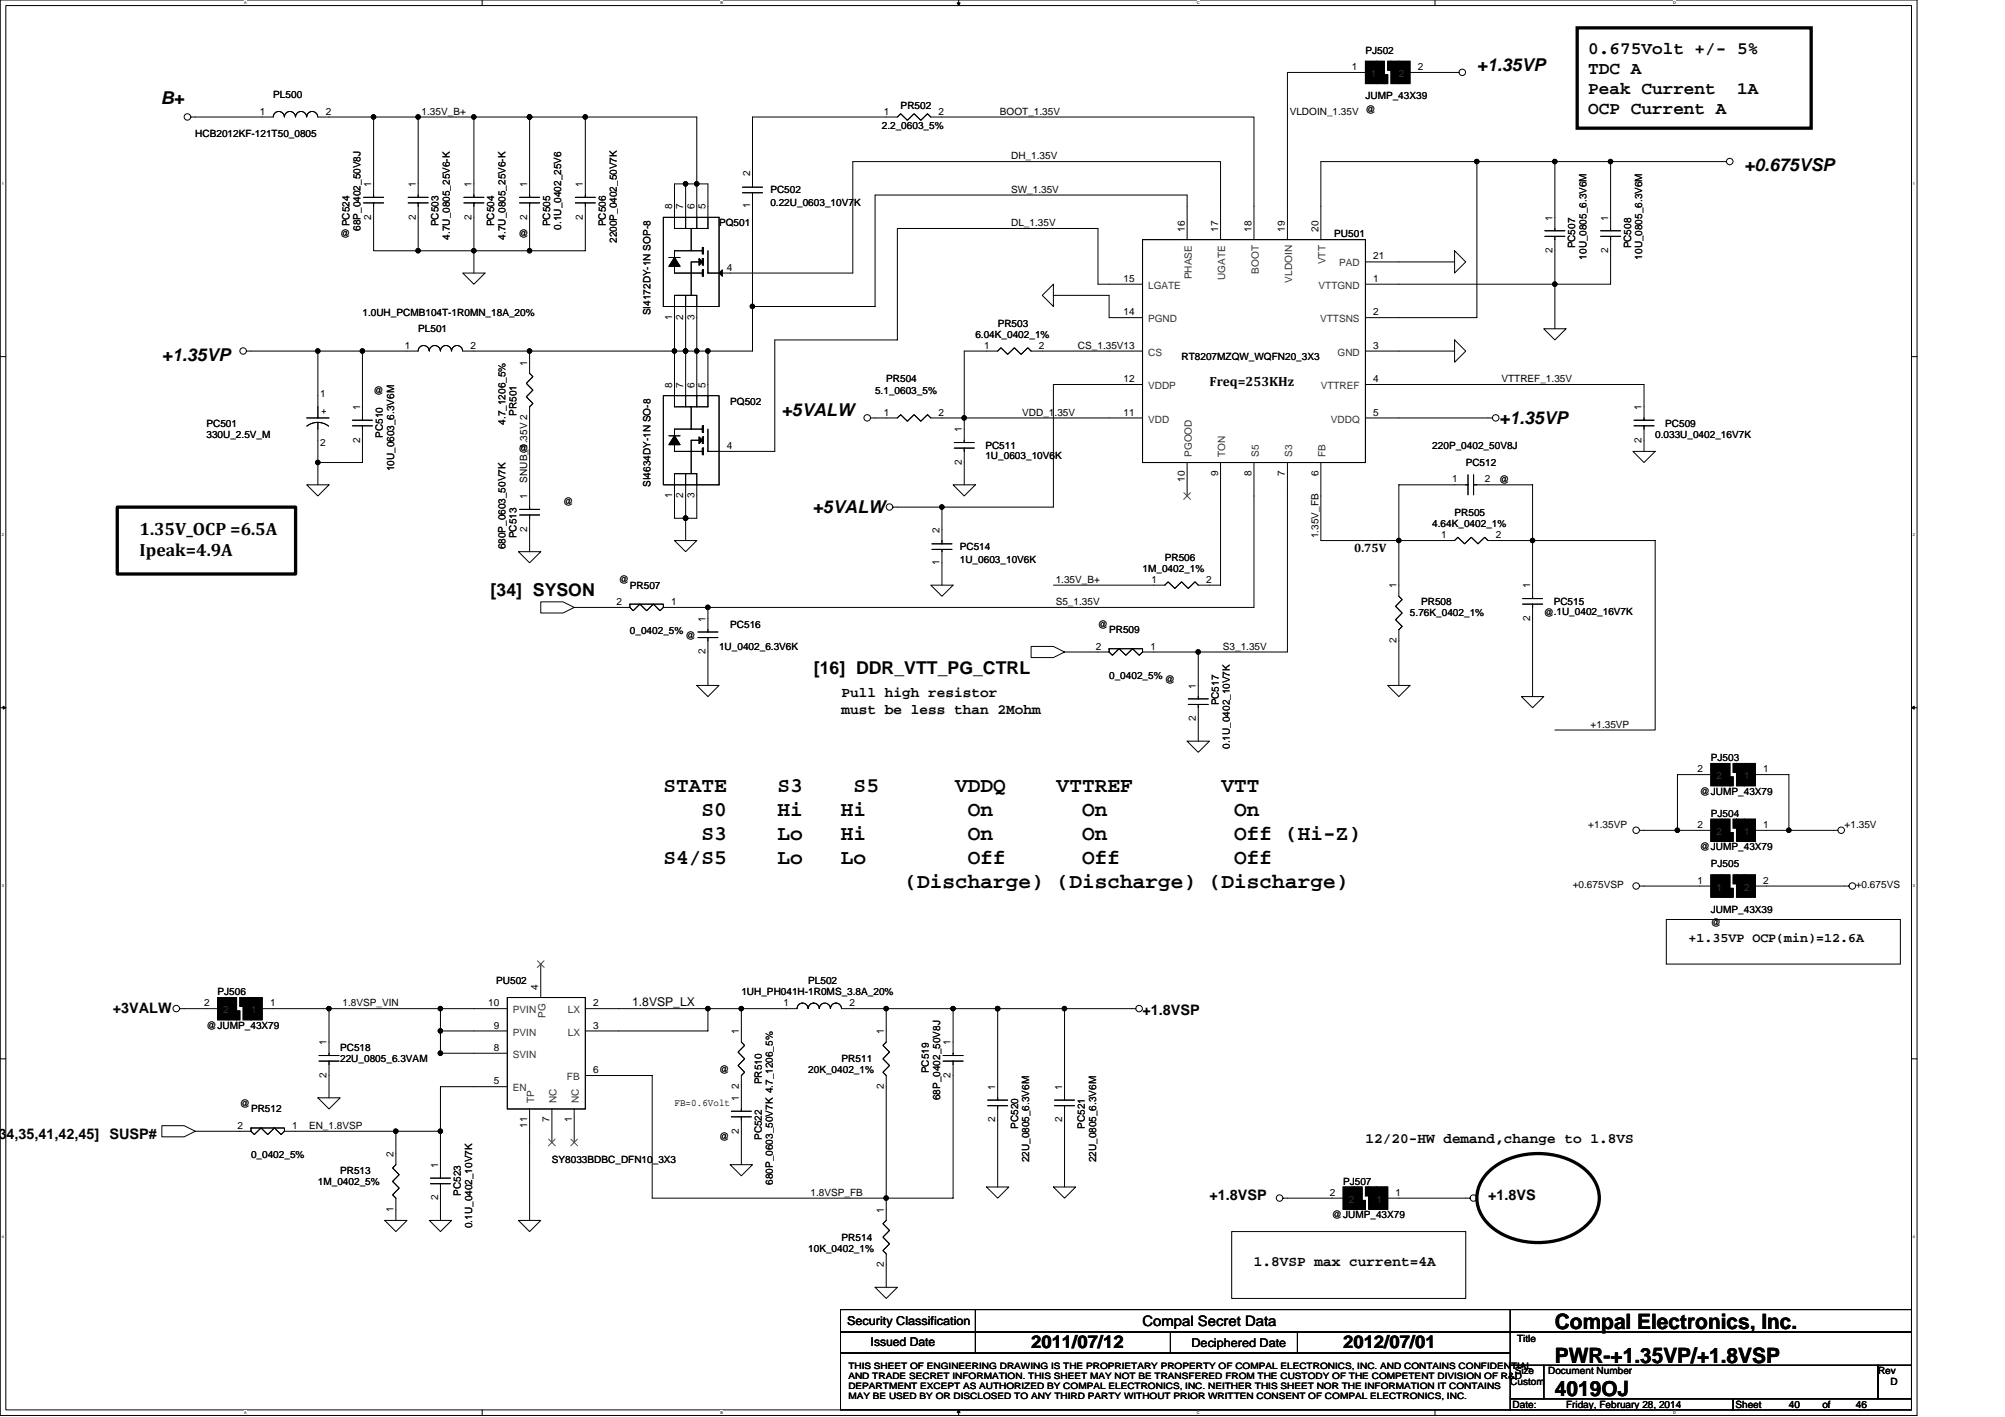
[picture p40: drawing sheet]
<svg xmlns="http://www.w3.org/2000/svg" width="297mm" height="210mm" viewBox="0 0 297 210" stroke-linecap="round" stroke-linejoin="round" font-family="sans-serif">
<defs><g id="words">
<g font-size="3.1">
<text x="98.3" y="117.4">STATE</text>
<text x="115.2" y="117.4">S3</text>
<text x="126.5" y="117.4">S5</text>
<text x="141.5" y="117.4">VDDQ</text>
<text x="156.5" y="117.4">VTTREF</text>
<text x="181" y="117.4">VTT</text>
<text x="103.9" y="120.9">S0</text>
<text x="103.9" y="124.5">S3</text>
<text x="115.2" y="120.9">Hi</text>
<text x="115.2" y="124.5">Lo</text>
<text x="124.6" y="120.9">Hi</text>
<text x="124.6" y="124.5">Hi</text>
<text x="143.4" y="120.9">On</text>
<text x="143.4" y="124.5">On</text>
<text x="160.3" y="120.9">On</text>
<text x="160.3" y="124.5">On</text>
<text x="182.9" y="120.9">On</text>
<text x="182.9" y="124.5">Off (Hi-Z)</text>
<text x="98.3" y="128">S4/S5</text>
<text x="115.2" y="128">Lo</text>
<text x="124.6" y="128">Lo</text>
<text x="134" y="131.6">(Discharge) (Discharge) (Discharge)</text>
<text x="143.4" y="128">Off</text>
<text x="160.3" y="128">Off</text>
<text x="182.9" y="128">Off</text>
<text x="230.4" y="196.9">Compal Electronics, Inc.</text>
<text x="230.4" y="201.9">PWR-+1.35VP/+1.8VSP</text>
<text x="230.4" y="206.8">4019OJ</text>
</g>
<g font-size="2.6">
<text x="218.8" y="10.5">+1.35VP</text>
<text x="235.3" y="8">0.675Volt +/- 5%</text>
<text x="235.3" y="10.9">TDC A</text>
<text x="23.8" y="15.4">B+</text>
<text x="235.3" y="13.9">Peak Current</text>
<text x="235.3" y="16.8">OCP Current A</text>
<text x="257.4" y="13.9">1A</text>
<text x="258.4" y="25.3">+0.675VSP</text>
<text x="24" y="53.4">+1.35VP</text>
<text x="115.8" y="61.7">+5VALW</text>
<text x="222.1" y="62.8">+1.35VP</text>
<text x="120.4" y="76">+5VALW</text>
<text x="20.7" y="79.3">1.35V_OCP =6.5A</text>
<text x="20.7" y="82.4">Ipeak=4.9A</text>
<text x="72.7" y="88.3">[34] SYSON</text>
<text x="120.6" y="99.8">[16] DDR_VTT_PG_CTRL</text>
<text x="152.8" y="199.7">2011/07/12</text>
<text x="199" y="199.7">2012/07/01</text>
</g>
<g font-size="2.1">
<text x="124.7" y="103.3">Pull high resistor</text>
<text x="124.7" y="105.7">must be less than 2Mohm</text>
<text x="16.7" y="150.1">+3VALW</text>
<text x="169.3" y="150.4">+1.8VSP</text>
<text x="-.2" y="168.7">3</text>
<text x=".9" y="168.7">4,35,41,42,45] SUSP#</text>
<text x="202.3" y="169.4">12/20-HW demand,change to 1.8VS</text>
<text x="179.2" y="177.8">+1.8VSP</text>
<text x="220.4" y="177.8">+1.8VS</text>
<text x="185.8" y="187.5">1.8VSP max current=4A</text>
<text x="169.3" y="196.4">Compal Secret Data</text>
</g>
<g font-size="2">
<text x="179.2" y="57.2">Freq=253KHz</text>
<text x="250.2" y="139.5">+1.35VP OCP(min)=12.6A</text>
</g>
<g font-size="1.8">
<text x="200.6" y="81.8">0.75V</text>
<text x="93.7" y="149.1">1.8VSP_LX</text>
<text x="125.5" y="196.3">Security Classification</text>
<text x="129" y="199.4">Issued Date</text>
<text x="176.5" y="199.6">Deciphered Date</text>
</g>
<g font-size="1.5">
<text x="200.3" y="10.4">1</text>
<text x="202.3" y="7.9">PJ502</text>
<text x="210.1" y="10.4">2</text>
<text x="38.5" y="17">1</text>
<text x="40.5" y="14.5">PL500</text>
<text x="48.3" y="17">2</text>
<text x="62.5" y="17">1.35V_B+</text>
<text x="131" y="17">1</text>
<text x="133.4" y="16.2">PR502</text>
<text x="139.1" y="17">2</text>
<text x="148.1" y="17">BOOT_1.35V</text>
<text x="191.1" y="17">VLDOIN_1.35V @</text>
<text x="202.3" y="14.7">JUMP_43X39</text>
<text x="28.9" y="20.3">HCB2012KF-121T50_0805</text>
<text x="130.6" y="19.2">2.2_0603_5%</text>
<text x="149.8" y="23.6">DH_1.35V</text>
<text x="55" y="27.7" transform="rotate(-90 55 27.7)">1</text>
<text x="61.6" y="27.7" transform="rotate(-90 61.6 27.7)">1</text>
<text x="69.8" y="27.7" transform="rotate(-90 69.8 27.7)">1</text>
<text x="78.1" y="27.7" transform="rotate(-90 78.1 27.7)">1</text>
<text x="86.4" y="27.7" transform="rotate(-90 86.4 27.7)">1</text>
<text x="111.1" y="26.1" transform="rotate(-90 111.1 26.1)">2</text>
<text x="114.1" y="28.6">PC502</text>
<text x="149.8" y="28.6">SW_1.35V</text>
<text x="50.4" y="35.2">@</text>
<text x="51.8" y="33.5" transform="rotate(-90 51.8 33.5)">PC524</text>
<text x="53.4" y="34.2" transform="rotate(-90 53.4 34.2)">68P_0402_50V8J</text>
<text x="55" y="32.5" transform="rotate(-90 55 32.5)">2</text>
<text x="61.6" y="32.5" transform="rotate(-90 61.6 32.5)">2</text>
<text x="65" y="33.5" transform="rotate(-90 65 33.5)">PC503</text>
<text x="66.6" y="35.5" transform="rotate(-90 66.6 35.5)">4.7U_0805_25V6-K</text>
<text x="69.8" y="32.5" transform="rotate(-90 69.8 32.5)">2</text>
<text x="73.2" y="33.5" transform="rotate(-90 73.2 33.5)">PC504</text>
<text x="74.9" y="35.5" transform="rotate(-90 74.9 35.5)">4.7U_0805_25V6-K</text>
<text x="76.8" y="35.2">@</text>
<text x="78.1" y="32.5" transform="rotate(-90 78.1 32.5)">2</text>
<text x="81.5" y="33.5" transform="rotate(-90 81.5 33.5)">PC505</text>
<text x="83.1" y="34" transform="rotate(-90 83.1 34)">0.1U_0402_25V6</text>
<text x="86.4" y="32.5" transform="rotate(-90 86.4 32.5)">2</text>
<text x="89.7" y="33.5" transform="rotate(-90 89.7 33.5)">PC506</text>
<text x="91.4" y="36" transform="rotate(-90 91.4 36)">2200P_0402_50V7K</text>
<text x="99.6" y="31" transform="rotate(-90 99.6 31)">8</text>
<text x="101.2" y="31" transform="rotate(-90 101.2 31)">7</text>
<text x="102.9" y="31" transform="rotate(-90 102.9 31)">6</text>
<text x="104.5" y="31" transform="rotate(-90 104.5 31)">5</text>
<text x="106.5" y="33.5">PQ501</text>
<text x="111.1" y="30.9" transform="rotate(-90 111.1 30.9)">1</text>
<text x="114.1" y="30.6">0.22U_0603_10V7K</text>
<text x="149.8" y="33.5">DL_1.35V</text>
<text x="175.5" y="34.3" transform="rotate(-90 175.5 34.3)">16</text>
<text x="180.5" y="34.3" transform="rotate(-90 180.5 34.3)">17</text>
<text x="185.4" y="34.3" transform="rotate(-90 185.4 34.3)">18</text>
<text x="190.4" y="34.3" transform="rotate(-90 190.4 34.3)">19</text>
<text x="195.3" y="34.3" transform="rotate(-90 195.3 34.3)">20</text>
<text x="197.7" y="35.2">PU501</text>
<text x="230" y="32.7" transform="rotate(-90 230 32.7)">1</text>
<text x="238.2" y="32.7" transform="rotate(-90 238.2 32.7)">1</text>
<text x="107.7" y="40.1">4</text>
<text x="166.5" y="41.7">15</text>
<text x="203.5" y="41.7">1</text>
<text x="203.5" y="38.4">21</text>
<text x="230" y="37.5" transform="rotate(-90 230 37.5)">2</text>
<text x="233.4" y="36.8" transform="rotate(-90 233.4 36.8)">PC507</text>
<text x="235" y="38.5" transform="rotate(-90 235 38.5)">10U_0805_6.3V6M</text>
<text x="238.2" y="37.5" transform="rotate(-90 238.2 37.5)">2</text>
<text x="241.6" y="36.8" transform="rotate(-90 241.6 36.8)">PC508</text>
<text x="243.3" y="38.5" transform="rotate(-90 243.3 38.5)">10U_0805_6.3V6M</text>
<text x="53.7" y="46.7">1.0UH_PCMB104T-1R0MN_18A_20%</text>
<text x="96.3" y="46.7" transform="rotate(-90 96.3 46.7)">SI4172DY-1N SOP-8</text>
<text x="99.6" y="47.4" transform="rotate(-90 99.6 47.4)">1</text>
<text x="101.2" y="47.4" transform="rotate(-90 101.2 47.4)">2</text>
<text x="102.9" y="47.4" transform="rotate(-90 102.9 47.4)">3</text>
<text x="166.5" y="46.7">14</text>
<text x="203.5" y="46.7">2</text>
<text x="60" y="51.6">1</text>
<text x="62" y="49.2">PL501</text>
<text x="69.7" y="51.6">2</text>
<text x="144.5" y="50">6.04K_0402_1%</text>
<text x="145.8" y="51.6">1</text>
<text x="147.8" y="48.4">PR503</text>
<text x="153.9" y="51.6">2</text>
<text x="159.7" y="51.7">CS_1.35V13</text>
<text x="175" y="53.3">RT8207MZQW_WQFN20_3X3</text>
<text x="203.5" y="51.6">3</text>
<text x="47.5" y="58.8">1</text>
<text x="55.3" y="58.3">@</text>
<text x="78.1" y="54.1" transform="rotate(-90 78.1 54.1)">1</text>
<text x="99.6" y="57.4" transform="rotate(-90 99.6 57.4)">8</text>
<text x="101.2" y="57.4" transform="rotate(-90 101.2 57.4)">7</text>
<text x="102.9" y="57.4" transform="rotate(-90 102.9 57.4)">6</text>
<text x="104.5" y="57.4" transform="rotate(-90 104.5 57.4)">5</text>
<text x="108.2" y="59.9">PQ502</text>
<text x="129.6" y="58.3">5.1_0603_5%</text>
<text x="131.3" y="56.6">PR504</text>
<text x="166.5" y="56.6">12</text>
<text x="203.5" y="56.6">4</text>
<text x="222.4" y="56.6">VTTREF_1.35V</text>
<text x="30.6" y="63.2">PC501</text>
<text x="30.6" y="64.9">330U_2.5V_M</text>
<text x="47.6" y="61.3">+</text>
<text x="53.3" y="65.6" transform="rotate(-90 53.3 65.6)">2</text>
<text x="53.3" y="60.7" transform="rotate(-90 53.3 60.7)">1</text>
<text x="56.7" y="64.9" transform="rotate(-90 56.7 64.9)">PC510</text>
<text x="74.9" y="62.9" transform="rotate(-90 74.9 62.9)">4.7_1206_5%</text>
<text x="76.5" y="61.6" transform="rotate(-90 76.5 61.6)">PR501</text>
<text x="131" y="61.6">1</text>
<text x="139.1" y="61.6">2</text>
<text x="142.5" y="64.1" transform="rotate(-90 142.5 64.1)">1</text>
<text x="151.4" y="61.6">VDD_1.35V</text>
<text x="166.5" y="61.6">11</text>
<text x="203.5" y="61.6">5</text>
<text x="243.2" y="65.6" transform="rotate(-90 243.2 65.6)">2</text>
<text x="243.2" y="60.7" transform="rotate(-90 243.2 60.7)">1</text>
<text x="245.2" y="64.9">0.033U_0402_16V7K</text>
<text x="246.7" y="63.2">PC509</text>
<text x="47.5" y="66.1">2</text>
<text x="58.4" y="69.8" transform="rotate(-90 58.4 69.8)">10U_0603_6.3V6M</text>
<text x="76.8" y="66.9">@</text>
<text x="78.1" y="71.5" transform="rotate(-90 78.1 71.5)">SNUB_1.35V 2</text>
<text x="107.7" y="66.5">4</text>
<text x="142.5" y="68.9" transform="rotate(-90 142.5 68.9)">2</text>
<text x="146" y="66.5">PC511</text>
<text x="146" y="68">1U_0603_10V6K</text>
<text x="175.5" y="71.3" transform="rotate(-90 175.5 71.3)">10</text>
<text x="180.5" y="70.5" transform="rotate(-90 180.5 70.5)">9</text>
<text x="185.4" y="70.5" transform="rotate(-90 185.4 70.5)">8</text>
<text x="190.4" y="70.5" transform="rotate(-90 190.4 70.5)">7</text>
<text x="195.3" y="70.5" transform="rotate(-90 195.3 70.5)">6</text>
<text x="212.2" y="66.5">220P_0402_50V8J</text>
<text x="215.2" y="71.5">1</text>
<text x="217.1" y="69">PC512</text>
<text x="220" y="71.5">2</text>
<text x="222.1" y="71.5">@</text>
<text x="78.1" y="74" transform="rotate(-90 78.1 74)">1</text>
<text x="83.4" y="74.8">@</text>
<text x="96.3" y="72.2" transform="rotate(-90 96.3 72.2)">SI4634DY-1N SO-8</text>
<text x="99.6" y="73.8" transform="rotate(-90 99.6 73.8)">1</text>
<text x="101.2" y="73.8" transform="rotate(-90 101.2 73.8)">2</text>
<text x="102.9" y="73.8" transform="rotate(-90 102.9 73.8)">3</text>
<text x="215.5" y="76.5">PR505</text>
<text x="74.9" y="81.4" transform="rotate(-90 74.9 81.4)">680P_0603_50V7K</text>
<text x="76.5" y="79.7" transform="rotate(-90 76.5 79.7)">PC513</text>
<text x="78.1" y="78.8" transform="rotate(-90 78.1 78.8)">2</text>
<text x="139.2" y="83.7" transform="rotate(-90 139.2 83.7)">1</text>
<text x="139.2" y="78.9" transform="rotate(-90 139.2 78.9)">2</text>
<text x="142.2" y="81.4">PC514</text>
<text x="142.2" y="83.4">1U_0603_10V6K</text>
<text x="172.6" y="83.1">PR506</text>
<text x="195.3" y="79.7" transform="rotate(-90 195.3 79.7)">1.35V_FB</text>
<text x="212.2" y="78.1">4.64K_0402_1%</text>
<text x="213.5" y="79.7">1</text>
<text x="221.6" y="79.7">2</text>
<text x="91.3" y="89.6">2</text>
<text x="91.7" y="86.4">@</text>
<text x="93.3" y="87.2">PR507</text>
<text x="99.4" y="89.6">1</text>
<text x="156.4" y="89.6">S5_1.35V</text>
<text x="156.4" y="86.3">1.35V_B+</text>
<text x="169.3" y="84.7">1M_0402_1%</text>
<text x="170.6" y="86.3">1</text>
<text x="178.7" y="86.3">2</text>
<text x="206.9" y="87.2" transform="rotate(-90 206.9 87.2)">1</text>
<text x="210.5" y="89.7">PR508</text>
<text x="226.7" y="87.2" transform="rotate(-90 226.7 87.2)">1</text>
<text x="230.2" y="89.7">PC515</text>
<text x="93.3" y="94">0_0402_5%</text>
<text x="101.6" y="94.6">@</text>
<text x="104.5" y="92.1" transform="rotate(-90 104.5 92.1)">1</text>
<text x="108.2" y="93">PC516</text>
<text x="162.7" y="93">@</text>
<text x="164.3" y="93.8">PR509</text>
<text x="206.9" y="95.3" transform="rotate(-90 206.9 95.3)">2</text>
<text x="208.9" y="91.3">5.76K_0402_1%</text>
<text x="226.7" y="92" transform="rotate(-90 226.7 92)">2</text>
<text x="228.7" y="91.3">@.1U_0402_16V7K</text>
<text x="104.5" y="96.9" transform="rotate(-90 104.5 96.9)">2</text>
<text x="106.5" y="96.3">1U_0402_6.3V6K</text>
<text x="162.3" y="96.2">2</text>
<text x="164.3" y="100.6">0_0402_5%</text>
<text x="170.4" y="96.2">1</text>
<text x="172.6" y="101.2">@</text>
<text x="181.2" y="96.2">S3_1.35V</text>
<text x="177.2" y="106.8" transform="rotate(-90 177.2 106.8)">2</text>
<text x="177.2" y="102" transform="rotate(-90 177.2 102)">1</text>
<text x="180.5" y="104.5" transform="rotate(-90 180.5 104.5)">PC517</text>
<text x="235.6" y="107.8">+1.35VP</text>
<text x="182.2" y="111" transform="rotate(-90 182.2 111)">0.1U_0402_10V7K</text>
<text x="253.5" y="112.8">PJ503</text>
<text x="251.5" y="114.4">2</text>
<text x="251.8" y="117.7">@JUMP_43X79</text>
<text x="261.2" y="114.4">1</text>
<text x="235.3" y="122.7">+1.35VP</text>
<text x="251.5" y="122.6">2</text>
<text x="251.8" y="126">@JUMP_43X79</text>
<text x="253.5" y="121">PJ504</text>
<text x="261.2" y="122.6">1</text>
<text x="273.3" y="122.7">+1.35V</text>
<text x="233" y="131.6">+0.675VSP</text>
<text x="251.5" y="130.9">1</text>
<text x="253.5" y="128.5">PJ505</text>
<text x="261.2" y="130.9">2</text>
<text x="274.9" y="131.6">+0.675VS</text>
<text x="253.5" y="135.2">JUMP_43X39</text>
<text x="253.5" y="137.2">@</text>
<text x="30.2" y="149.1">2</text>
<text x="32.2" y="147.4">PJ506</text>
<text x="40" y="149.1">1</text>
<text x="50.7" y="149.1">1.8VSP_VIN</text>
<text x="72.3" y="149.1">10</text>
<text x="73.5" y="145.8">PU502</text>
<text x="79.8" y="146.6" transform="rotate(-90 79.8 146.6)">4</text>
<text x="87.9" y="149.1">2</text>
<text x="109.8" y="147.4">1UH_PH041H-1R0MS_3.8A_20%</text>
<text x="116.1" y="149.1">1</text>
<text x="119.7" y="145.8">PL502</text>
<text x="125.9" y="149.1">2</text>
<text x="30.6" y="152.4">@JUMP_43X79</text>
<text x="48.4" y="154.9" transform="rotate(-90 48.4 154.9)">1</text>
<text x="50.4" y="155.7">PC518</text>
<text x="73.2" y="155.7">8</text>
<text x="73.2" y="152.4">9</text>
<text x="87.9" y="152.4">3</text>
<text x="109.5" y="153.2" transform="rotate(-90 109.5 153.2)">1</text>
<text x="130.9" y="153.2" transform="rotate(-90 130.9 153.2)">1</text>
<text x="140.8" y="154.9" transform="rotate(-90 140.8 154.9)">1</text>
<text x="48.4" y="159.7" transform="rotate(-90 48.4 159.7)">2</text>
<text x="50.4" y="157.4">22U_0805_6.3VAM</text>
<text x="73.2" y="160.6">5</text>
<text x="87.9" y="159">6</text>
<text x="106.5" y="159">@</text>
<text x="109.5" y="161.3" transform="rotate(-90 109.5 161.3)">2</text>
<text x="112.9" y="160.6" transform="rotate(-90 112.9 160.6)">PR510</text>
<text x="119.7" y="159">20K_0402_1%</text>
<text x="124.7" y="157.4">PR511</text>
<text x="130.9" y="161.3" transform="rotate(-90 130.9 161.3)">2</text>
<text x="137.6" y="159" transform="rotate(-90 137.6 159)">PC519</text>
<text x="140.8" y="159.7" transform="rotate(-90 140.8 159.7)">2</text>
<text x="147.4" y="161.5" transform="rotate(-90 147.4 161.5)">1</text>
<text x="157.4" y="161.5" transform="rotate(-90 157.4 161.5)">1</text>
<text x="35.2" y="167.2">2</text>
<text x="35.5" y="164">@</text>
<text x="37.2" y="164.8">PR512</text>
<text x="43.3" y="167.2">1</text>
<text x="45.8" y="167.2">EN_1.8VSP</text>
<text x="78.1" y="167.1" transform="rotate(-90 78.1 167.1)">11</text>
<text x="81.4" y="166.3" transform="rotate(-90 81.4 166.3)">7</text>
<text x="84.7" y="166.3" transform="rotate(-90 84.7 166.3)">1</text>
<text x="99.9" y="163.8">FB=0.6Volt</text>
<text x="109.5" y="167.9" transform="rotate(-90 109.5 167.9)">2</text>
<text x="109.5" y="163.1" transform="rotate(-90 109.5 163.1)">1</text>
<text x="139.3" y="163" transform="rotate(-90 139.3 163)">68P_0402_50V8J</text>
<text x="147.4" y="166.3" transform="rotate(-90 147.4 166.3)">2</text>
<text x="150.8" y="167.2" transform="rotate(-90 150.8 167.2)">PC520</text>
<text x="157.4" y="166.3" transform="rotate(-90 157.4 166.3)">2</text>
<text x="160.7" y="167.2" transform="rotate(-90 160.7 167.2)">PC521</text>
<text x="37.2" y="171.6">0_0402_5%</text>
<text x="50.4" y="173.9">PR513</text>
<text x="58.3" y="171.4" transform="rotate(-90 58.3 171.4)">2</text>
<text x="64.9" y="173" transform="rotate(-90 64.9 173)">1</text>
<text x="81.8" y="172.2">SY8033BDBC_DFN10_3X3</text>
<text x="106.5" y="168.9">@</text>
<text x="112.9" y="168.9" transform="rotate(-90 112.9 168.9)">PC522</text>
<text x="152.5" y="172.2" transform="rotate(-90 152.5 172.2)">22U_0805_6.3V6M</text>
<text x="162.4" y="172.2" transform="rotate(-90 162.4 172.2)">22U_0805_6.3V6M</text>
<text x="47.1" y="175.5">1M_0402_5%</text>
<text x="58.3" y="179.5" transform="rotate(-90 58.3 179.5)">1</text>
<text x="64.9" y="177.8" transform="rotate(-90 64.9 177.8)">2</text>
<text x="68.3" y="177.1" transform="rotate(-90 68.3 177.1)">PC523</text>
<text x="114.5" y="175.5" transform="rotate(-90 114.5 175.5)">680P_0603_50V7K 4.7_1206_5%</text>
<text x="120.1" y="177.1">1.8VSP_FB</text>
<text x="130.9" y="179.6" transform="rotate(-90 130.9 179.6)">1</text>
<text x="197" y="177.1">2</text>
<text x="199" y="175.5">PJ507</text>
<text x="206.8" y="177.1">1</text>
<text x="69.9" y="181.9" transform="rotate(-90 69.9 181.9)">0.1U_0402_10V7K</text>
<text x="119.7" y="185.4">10K_0402_1%</text>
<text x="124.7" y="183.8">PR514</text>
<text x="197.3" y="180.5">@JUMP_43X79</text>
<text x="130.9" y="187.7" transform="rotate(-90 130.9 187.7)">2</text>
<text x="224.4" y="203.6">Size</text>
<text x="224.7" y="198.8">Title</text>
<text x="229.4" y="203.6">Document Number</text>
<text x="278.2" y="203.6">Rev</text>
<text x="223.8" y="205.2">Custom</text>
<text x="224.1" y="208.5">Date:</text>
<text x="232" y="208.5">Friday, February 28, 2014</text>
<text x="257.1" y="208.5">Sheet</text>
<text x="265" y="208.5">40</text>
<text x="270" y="208.5">of</text>
<text x="274.9" y="208.5">46</text>
<text x="280.1" y="205.2">D</text>
</g>
<g font-size="1.5" fill="#333">
<text x="203.1" y="11.4">1</text>
<text x="207.2" y="11.4">2</text>
<text x="176.6" y="41.4" transform="rotate(-90 176.6 41.4)">PHASE</text>
<text x="181.5" y="41.5" transform="rotate(-90 181.5 41.5)">UGATE</text>
<text x="186.5" y="40.6" transform="rotate(-90 186.5 40.6)">BOOT</text>
<text x="191.4" y="41.9" transform="rotate(-90 191.4 41.9)">VLDOIN</text>
<text x="196.4" y="39.1" transform="rotate(-90 196.4 39.1)">VTT</text>
<text x="198.4" y="39.5">PAD</text>
<text x="170.1" y="47.7">PGND</text>
<text x="170.1" y="42.8">LGATE</text>
<text x="195.3" y="42.8">VTTGND</text>
<text x="195.6" y="47.7">VTTSNS</text>
<text x="170.1" y="52.7">CS</text>
<text x="198.2" y="52.7">GND</text>
<text x="170.1" y="57.6">VDDP</text>
<text x="195.7" y="57.6">VTTREF</text>
<text x="170.1" y="62.6">VDD</text>
<text x="197.2" y="62.6">VDDQ</text>
<text x="176.6" y="67.7" transform="rotate(-90 176.6 67.7)">PGOOD</text>
<text x="181.5" y="67.7" transform="rotate(-90 181.5 67.7)">TON</text>
<text x="186.5" y="67.7" transform="rotate(-90 186.5 67.7)">S5</text>
<text x="191.4" y="67.7" transform="rotate(-90 191.4 67.7)">S3</text>
<text x="196.4" y="67.7" transform="rotate(-90 196.4 67.7)">FB</text>
<text x="254.3" y="115.4">2</text>
<text x="258.4" y="115.4">1</text>
<text x="254.3" y="123.7">2</text>
<text x="258.4" y="123.7">1</text>
<text x="254.3" y="131.9">1</text>
<text x="258.4" y="131.9">2</text>
<text x="33.1" y="150.1">2</text>
<text x="37.2" y="150.1">1</text>
<text x="76" y="150.1">PVIN</text>
<text x="76" y="153.4">PVIN</text>
<text x="80.8" y="150.7" transform="rotate(-90 80.8 150.7)">PG</text>
<text x="84.1" y="153.4">LX</text>
<text x="84.1" y="150.1">LX</text>
<text x="76" y="161.6">EN</text>
<text x="76" y="156.7">SVIN</text>
<text x="84" y="160">FB</text>
<text x="79.2" y="163.4" transform="rotate(-90 79.2 163.4)">TP</text>
<text x="82.5" y="163.4" transform="rotate(-90 82.5 163.4)">NC</text>
<text x="85.8" y="163.4" transform="rotate(-90 85.8 163.4)">NC</text>
<text x="199.8" y="178.2">2</text>
<text x="203.9" y="178.2">1</text>
</g>
<g font-size="1.3">
<text x="125.7" y="202.8">THIS SHEET OF ENGINEERING DRAWING IS THE PROPRIETARY PROPERTY OF COMPAL ELECTRONICS, INC. AND CONTAINS CONFIDENTIAL</text>
<text x="125.7" y="204.3">AND TRADE SECRET INFORMATION. THIS SHEET MAY NOT BE TRANSFERED FROM THE CUSTODY OF THE COMPETENT DIVISION OF R&amp;D</text>
<text x="125.7" y="205.8">DEPARTMENT EXCEPT AS AUTHORIZED BY COMPAL ELECTRONICS, INC. NEITHER THIS SHEET NOR THE INFORMATION IT CONTAINS</text>
<text x="125.7" y="207.3">MAY BE USED BY OR DISCLOSED TO ANY THIRD PARTY WITHOUT PRIOR WRITTEN CONSENT OF COMPAL ELECTRONICS, INC.</text>
</g>
<g font-size=".6">
<text x="36.1" y=".6">A</text>
<text x="106.7" y=".6">B</text>
<text x="177.3" y=".6">C</text>
<text x="247.9" y=".6">D</text>
<text x=".3" y="27.3">1</text>
<text x="283.4" y="27.3">1</text>
<text x=".3" y="79.4">2</text>
<text x="283.4" y="79.4">2</text>
<text x=".3" y="131.4">3</text>
<text x="283.4" y="131.4">3</text>
<text x=".3" y="183.4">4</text>
<text x="283.4" y="183.4">4</text>
<text x="36.1" y="209.5">A</text>
<text x="106.7" y="209.5">B</text>
<text x="177.3" y="209.5">C</text>
<text x="247.9" y="209.5">D</text>
</g>
</g></defs>
<path d="M0 0h284v209.7h-284zM.9 .8h282.3v208.1h-282.3z" fill="none" stroke="#000" stroke-width=".15"/>
<g fill="#fff">
<path d="M36.1 .1h.4v.7h-.4z"/>
<path d="M36.1 209h.4v.6h-.4z"/>
</g>
<path d="M71.4 0v.8M71.4 208.9v.8" fill="none" stroke="#000" stroke-width=".15"/>
<g fill="#fff">
<path d="M106.7 .1h.4v.7h-.4z"/>
<path d="M106.7 209h.4v.6h-.4z"/>
</g>
<path d="M142 0v.8M142 208.9v.8" fill="none" stroke="#000" stroke-width=".15"/>
<path d="M141.8 .4h.4l-.2 .4zM142 208.9l.2 .4h-.4z" fill="#000" stroke="#000" stroke-width=".15"/>
<g fill="#fff">
<path d="M177.3 .1h.4v.7h-.4z"/>
<path d="M177.3 209h.4v.6h-.4z"/>
</g>
<path d="M212.6 0v.8M212.6 208.9v.8" fill="none" stroke="#000" stroke-width=".15"/>
<g fill="#fff">
<path d="M247.9 .1h.4v.7h-.4z"/>
<path d="M247.9 209h.4v.6h-.4z"/>
<path d="M.3 26.8h.2v.7h-.2z"/>
<path d="M283.4 26.8h.3v.7h-.3z"/>
<path d="M.3 78.8h.2v.7h-.2z"/>
<path d="M283.4 78.8h.3v.7h-.3z"/>
</g>
<path d="M0 52.8h.9M283.2 52.8h.8" fill="none" stroke="#000" stroke-width=".15"/>
<g fill="#fff">
<path d="M.3 130.8h.2v.7h-.2z"/>
<path d="M283.4 130.8h.3v.7h-.3z"/>
</g>
<path d="M0 104.8h.9M283.2 104.8h.8" fill="none" stroke="#000" stroke-width=".15"/>
<path d="M.5 104.6l.4 .2-.4 .3zM283.2 104.8l.4-.2v.5z" fill="#000" stroke="#000" stroke-width=".15"/>
<g fill="#fff">
<path d="M.3 182.8h.2v.7h-.2z"/>
<path d="M283.4 182.8h.3v.7h-.3z"/>
</g>
<g fill="none" stroke="#000" stroke-width=".15">
<path d="M28.3 17.3h12.2M40.5 17.3a.81 .81 0 0 1 .8-.8 .81 .81 0 0 1 .8 .8M42.1 17.3a.81 .81 0 0 1 .9-.8 .81 .81 0 0 1 .8 .8 .83 .83 0 0 1 .8-.8 .83 .83 0 0 1 .8 .8M45.4 17.3a.81 .81 0 0 1 .9-.8 .81 .81 0 0 1 .8 .8M47.1 17.3h56.1v16.5M55.3 17.3v11.9M62 17.3v11.9M70.2 17.3v11.9M78.5 17.3v11.9M86.7 17.3v11.9M202.3 10.7h-11.6v24.8M208.9 10.7h7.3"/>
<path d="M53.9 30.1h2.9M53.9 29.2h2.9M55.3 30.1v7h6.7M60.5 30.1h2.9M60.5 29.2h2.9M62 30.1v7M68.7 30.1h3M68.7 29.2h3M70.2 30.1v10.3M77 30.1h2.9M77 29.2h2.9M78.5 30.1v7"/>
<path d="M85.2 30.1h3M85.2 29.2h3M86.7 30.1v7h-24.7M98.3 32.2h8.2v13.2h-8.2zM99.1 38.1h1.7M99.9 39.5v.9h4.2M101.6 27.2h-1.7v6.6h5v-6.6h-3.3v6.6M102.4 33.8v3.3M103.6 38.8h-1.2v5M104.1 37.1h-4.2v1M104.1 37.6v-.9h.1v.9M104.1 39.3v-1h.1v1"/>
<path d="M110 27.7h3M110 28.6h3M111.5 27.7v-10.4h21.4l.5-.5 1 1 1-1 1 1 1-1 .5 .5h47.9v18.2M111.5 28.6v23.4h-42.9M169.3 35.5h33v33h-33zM175.9 35.5v-6.6h-46.3v16.5h-18.1M180.8 35.5v-11.6h-54.5v16.5h-21.4v-3.3M202.3 38.8h13.2M215.5 37.1l1.6 1.7-1.6 1.6zM218.8 23.9v23.2h-16.5M228.9 35h2.9M228.9 34.2h2.9"/>
<path d="M230.4 23.9h-34.7v11.6M230.4 23.9h8.2v10.3M230.4 23.9v10.3M230.4 35v13.7M237.1 35h3M237.1 34.2h3M238.6 35v7.1h-36.3M255.8 23.9h-17.2M47.1 52v9.9M53.7 52v10.3M65.2 52a.83 .83 0 0 0-.8-.8 .83 .83 0 0 0-.8 .8 .81 .81 0 0 0-.8-.8 .81 .81 0 0 0-.8 .8h-25.5M65.3 52a.83 .83 0 0 1 .8-.8 .83 .83 0 0 1 .8 .8 .81 .81 0 0 1 .8-.8 .81 .81 0 0 1 .8 .8"/>
<path d="M68.6 40.4h3.3l-1.7 1.7zM78.5 52v3.3l.4 .5-.9 1 .9 1-.9 1 .9 1-.4 .5v15.2M98.3 58.6h8.2v13.2h-8.2zM101.6 43.8v16.5M104.1 40.9v-.9h.1v.9M104.9 52v8.3h-5v-16.5h3.3v16.5M156.1 42.1v3.3l-1.7-1.6zM156.1 43.8h8.2v3.3h5M169.3 52h-16.5l-.5-.5-1 1-1-1-1 1-1-1-.5 .5h-4.9v13.6M169.3 42.1h-6.6v-8.3h-29.8v16.6h-18.1v16.5h-9.9v-3.3M169.3 57h-13.2v18.1h-23.8M202.3 57h41.3v5.3"/>
<path d="M202.3 52h13.2M215.5 50.4l1.6 1.6-1.6 1.7zM228.7 48.7h3.3l-1.6 1.7zM45.4 71.8h3.3l-1.6 1.7zM45.4 61.9h3.3M45.5 63.1a2.63 2.63 0 0 1 3.2 0M47.1 62.6v5.9M52.2 63.1h3M52.2 62.3h3M53.7 63.1v5.4h-6.6v3.3M77 76.3h2.9M77 75.5h2.9"/>
<path d="M78.5 76.3v5.4M99.1 64.6h1.7M99.9 70.2h3.3v6.6h-3.3zM99.9 65.9v1h4.2M101.6 70.2v9.9M102.4 60.3v3.3M103.6 65.2h-1.2v5M104.1 66.4h.1v1h-.1zM104.1 64.7h.1v1h-.1zM104.1 63.1h.1v1h-.1zM104.1 63.6h-4.2v1M129 61.9h3.9l.5-.5 1 1 1-1 1 1 1-1 .5 .5h31.4"/>
<path d="M139.5 75.1v5.5M141.2 71.8h3.3l-1.6 1.7zM141.4 66.4h2.9M141.4 65.6h2.9M142.9 66.4v5.4M175.9 68.5v5M180.8 68.5v18.2h-3.3l-.5-.5-1 1-1-1-1 1-.9-1-.5 .5h-16.5M185.8 68.5v21.5h-87.5M190.7 68.5v28.1h-13.2M195.7 68.5v11.6h11.5v8.2l.5 .5-.9 1 .9 1-.9 1 .9 1-.5 .5v8.2M202.3 61.9h18.8M217.5 71.8h-10.3v8.3h8.3l.5-.5 1 1 1-1 1 1 1-1 .4 .5h24.8v28h-14.8"/>
<path d="M217.5 70.3v3M218.3 71.8h8.8v16.9M218.3 70.3v3M241.9 66.9h3.3l-1.6 1.6zM242.1 63.1h2.9M242.1 62.3h2.9M243.6 63.1v3.8M76.8 81.7h3.3l-1.6 1.7zM80.1 89.2h3.3l1.7 .8-1.7 .8h-3.3zM85.1 90h8.2M93.3 90l.5 .5 1-1 1 1 1-1 1 1 .5-.5M93.3 90v-.5h5v.5"/>
<path d="M99.9 80.1h3.3l-1.6 1.6zM103.4 94.4h3M103.4 93.6h3M104.9 94.4v7.1M104.9 90v3.6M137.9 86.7h3.3l-1.7 1.6zM138.1 80.6h2.9M138.1 81.4h2.9M139.5 81.4v5.3M152.8 95.8h3.3l1.6 .8-1.6 .8h-3.3zM157.7 96.6h6.6M164.3 96.6l.5 .5 1-1 1 1 1-1 1 1 .5-.5"/>
<path d="M164.3 96.6v-.5h5v.5M169.3 96.6h8.2v6.9M225.6 89.5h2.9M225.6 88.7h2.9M227.1 89.5v13.7M103.2 101.5h3.3l-1.6 1.7zM175.9 109.8h3.3l-1.7 1.6zM176 104.4h3M176 103.5h3M177.5 104.4v5.4M205.6 101.5h3.3l-1.7 1.7zM225.4 103.2h3.3l-1.6 1.6z"/>
<path d="M253.5 114.7h-5v8.3M260.1 114.7h4.9v8.3M242.9 123h10.6M242.9 131.3h10.6M246.9 136.2h34.6v6.6h-34.6zM260.1 123h12.2M260.1 131.3h13.8M0 156.8h.9M26.6 149.4h5.6M38.8 149.4h36.4M47.3 157.2h2.9M47.3 156.4h2.9"/>
<path d="M48.7 149.4v7M48.7 157.2v5.4M65.3 149.4v6.6h9.9M65.3 152.7h9.9M75.2 147.8h11.5v16.5h-11.5zM80.1 142.8v5M104.9 149.4v3.3h-18.2M109.8 149.4v5l.5 .5-1 1 1 .9-1 1 1 1-.5 .5v5.3M119.7 149.4a.81 .81 0 0 0-.8-.8 .81 .81 0 0 0-.8 .8h-31.4M119.7 149.4a.81 .81 0 0 1 .9-.8 .81 .81 0 0 1 .8 .8 .83 .83 0 0 1 .8-.8 .83 .83 0 0 1 .8 .8M123 149.4a.81 .81 0 0 1 .9-.8 .81 .81 0 0 1 .8 .8M124.7 149.4h6.6"/>
<path d="M131.3 149.4v5l-.5 .5 1 1-1 .9 1 1-1 1 .5 .5v21.5l-.5 .5 1 1-1 1 1 1-1 1 .5 .4v5M131.3 149.4h9.9v7M139.7 157.2h3M139.7 156.4h3M141.2 157.2v20.3h-44.6v-18.2h-9.9M141.2 149.4h6.6M147.8 149.4v13.6M147.8 149.4h9.9v13.6M168.3 149.4h-10.6M283.2 156.8h.8M24 166.8h3.3l1.6 .8-1.6 .8h-3.3zM28.9 167.6h8.3"/>
<path d="M37.2 167.6l.5 .5 1-1 1 1 1-1 1 1 .4-.5M37.2 167.6v-.5h4.9v.5M42.1 167.6h23.2M47.1 162.6h3.3l-1.7 1.7zM58.6 167.6v4.9l-.4 .5 .9 1-.9 1 .9 1-.9 1 .4 .5v3.3M63.8 175.3h2.9M63.8 174.5h2.9M65.3 175.3v5.5M75.2 161h-9.9v13.5M78.5 164.3v16.5M81.8 164.3v4.9M85.1 164.3v4.9"/>
<path d="M108.2 172.5h3.3l-1.7 1.7zM108.3 165.4h3M108.3 164.6h3M109.8 165.4v7.1M146.2 175.8h3.3l-1.7 1.7zM146.3 163.8h3M146.3 163h3M147.8 163.8v12M156.1 175.8h3.3l-1.7 1.7zM156.2 163.8h3M156.2 163h3M157.7 163.8v12"/>
<path d="M190.1 177.5h8.9M205.6 177.5h12.2M57 180.8h3.3l-1.7 1.6zM63.6 180.8h3.3l-1.6 1.6zM76.8 180.8h3.3l-1.6 1.6zM124.5 194h99.2v3.3h-99.2zM124.5 197.3h99.2v3.1h-99.2zM129.6 190.7h3.3l-1.6 1.6zM144.5 194v6.4M173.4 197.3v3.1M182.5 182.4h34.6v9.9h-34.6zM192.2 197.3v3.1"/>
<path d="M223.7 194h59.5v3.3h-59.5zM223.7 197.3h59.5v4.9h-59.5zM124.5 200.4h99.2v8.5h-99.2zM223.7 202.2h5v5h-5zM223.7 207.2h33.1v1.7h-33.1zM228.7 202.2h49.5v5h-49.5zM256.8 207.2h26.4v1.7h-26.4zM278.2 202.2h5v5h-5z"/>
<circle cx="27.8" cy="17.3" r=".48"/>
<circle cx="216.6" cy="10.7" r=".48"/>
<circle cx="256.3" cy="23.9" r=".48"/>
<circle cx="36" cy="52" r=".48"/>
<circle cx="128.5" cy="61.9" r=".48"/>
<circle cx="131.8" cy="75.1" r=".48"/>
<circle cx="221.6" cy="61.9" r=".48"/>
<circle cx="242.4" cy="123" r=".48"/>
<circle cx="242.4" cy="131.2" r=".48"/>
<circle cx="272.8" cy="123" r=".48"/>
<circle cx="274.4" cy="131.2" r=".48"/>
<circle cx="26.1" cy="149.4" r=".48"/>
<circle cx="168.8" cy="149.4" r=".48"/>
<circle cx="189.6" cy="177.5" r=".48"/>
<circle cx="218.3" cy="177.5" r=".48"/>
</g>
<path d="M233.7 4.1h34.6v14.9h-34.6zM17.4 75.1h26.4v9.9h-26.4zM220.7 173.4a11.4 11.4 0 0 1 14.3 0 5.2 5.2 0 0 1 0 8.1 11.3 11.3 0 0 1-14.3 0 5.3 5.3 0 0 1 0-8.1z" fill="none" stroke="#000" stroke-width=".49"/>
<g fill="#000" stroke="#000" stroke-width=".15">
<path d="M99.9 38.1l.9 1.4h-1.7zM103.6 38.3l.5 .5-.5 .5zM106.5 40.4l.5-.4v.9zM99.9 64.6l.9 1.3h-1.7zM103.6 64.7l.5 .5-.5 .5z"/>
<path d="M202.3 9.1h1.6v3.3h-1.6z" fill-rule="evenodd"/>
<path d="M202.3 9.1h1.6v3.3h-1.6z" fill-rule="evenodd"/>
<path d="M203.9 9.1h1.2v3.3h-1.2z" fill-rule="evenodd"/>
<path d="M203.9 9.1h1.2v3.3h-1.2z" fill-rule="evenodd"/>
<path d="M205.1 11.1h.5v1.3h-.5z" fill-rule="evenodd"/>
<path d="M205.1 11.1h.5v1.3h-.5z" fill-rule="evenodd"/>
<path d="M205.6 9.1h.5v1.3h-.5z" fill-rule="evenodd"/>
<path d="M205.6 9.1h.5v1.3h-.5z" fill-rule="evenodd"/>
<path d="M206.1 9.1h1.1v3.3h-1.1z" fill-rule="evenodd"/>
<path d="M206.1 9.1h1.1v3.3h-1.1z" fill-rule="evenodd"/>
<path d="M207.2 9.1h1.7v3.3h-1.7z" fill-rule="evenodd"/>
<path d="M207.2 9.1h1.7v3.3h-1.7z" fill-rule="evenodd"/>
<path d="M253.5 113.1h1.6v3.3h-1.6z" fill-rule="evenodd"/>
<path d="M253.5 113.1h1.6v3.3h-1.6z" fill-rule="evenodd"/>
<path d="M255.1 113.1h1.2v3.3h-1.2z" fill-rule="evenodd"/>
<path d="M255.1 113.1h1.2v3.3h-1.2z" fill-rule="evenodd"/>
<path d="M256.3 115.1h.5v1.3h-.5z" fill-rule="evenodd"/>
<path d="M256.3 115.1h.5v1.3h-.5z" fill-rule="evenodd"/>
<path d="M256.8 113.1h.5v1.3h-.5z" fill-rule="evenodd"/>
<path d="M256.8 113.1h.5v1.3h-.5z" fill-rule="evenodd"/>
<path d="M257.3 113.1h1.1v3.3h-1.1z" fill-rule="evenodd"/>
<path d="M257.3 113.1h1.1v3.3h-1.1z" fill-rule="evenodd"/>
<path d="M258.4 113.1h1.7v3.3h-1.7z" fill-rule="evenodd"/>
<path d="M258.4 113.1h1.7v3.3h-1.7z" fill-rule="evenodd"/>
<path d="M253.5 121.3h1.6v3.4h-1.6z" fill-rule="evenodd"/>
<path d="M253.5 121.3h1.6v3.4h-1.6z" fill-rule="evenodd"/>
<path d="M253.5 129.6h1.6v3.3h-1.6z" fill-rule="evenodd"/>
<path d="M253.5 129.6h1.6v3.3h-1.6z" fill-rule="evenodd"/>
<path d="M255.1 121.3h1.2v3.4h-1.2z" fill-rule="evenodd"/>
<path d="M255.1 121.3h1.2v3.4h-1.2z" fill-rule="evenodd"/>
<path d="M255.1 129.6h1.2v3.3h-1.2z" fill-rule="evenodd"/>
<path d="M255.1 129.6h1.2v3.3h-1.2z" fill-rule="evenodd"/>
<path d="M256.3 123.3h.5v1.4h-.5z" fill-rule="evenodd"/>
<path d="M256.3 123.3h.5v1.4h-.5z" fill-rule="evenodd"/>
<path d="M256.3 131.6h.5v1.3h-.5z" fill-rule="evenodd"/>
<path d="M256.3 131.6h.5v1.3h-.5z" fill-rule="evenodd"/>
<path d="M256.8 121.3h.5v1.4h-.5z" fill-rule="evenodd"/>
<path d="M256.8 121.3h.5v1.4h-.5z" fill-rule="evenodd"/>
<path d="M256.8 129.6h.5v1.3h-.5z" fill-rule="evenodd"/>
<path d="M256.8 129.6h.5v1.3h-.5z" fill-rule="evenodd"/>
<path d="M257.3 121.3h1.1v3.4h-1.1z" fill-rule="evenodd"/>
<path d="M257.3 121.3h1.1v3.4h-1.1z" fill-rule="evenodd"/>
<path d="M257.3 129.6h1.1v3.3h-1.1z" fill-rule="evenodd"/>
<path d="M257.3 129.6h1.1v3.3h-1.1z" fill-rule="evenodd"/>
<path d="M258.4 121.3h1.7v3.4h-1.7z" fill-rule="evenodd"/>
<path d="M258.4 121.3h1.7v3.4h-1.7z" fill-rule="evenodd"/>
<path d="M258.4 129.6h1.7v3.3h-1.7z" fill-rule="evenodd"/>
<path d="M258.4 129.6h1.7v3.3h-1.7z" fill-rule="evenodd"/>
<path d="M32.2 147.8h1.7v3.3h-1.7z" fill-rule="evenodd"/>
<path d="M32.2 147.8h1.7v3.3h-1.7z" fill-rule="evenodd"/>
<path d="M33.9 147.8h1.1v3.3h-1.1z" fill-rule="evenodd"/>
<path d="M33.9 147.8h1.1v3.3h-1.1z" fill-rule="evenodd"/>
<path d="M35 149.8h.5v1.3h-.5z" fill-rule="evenodd"/>
<path d="M35 149.8h.5v1.3h-.5z" fill-rule="evenodd"/>
<path d="M35.5 147.8h.5v1.3h-.5z" fill-rule="evenodd"/>
<path d="M35.5 147.8h.5v1.3h-.5z" fill-rule="evenodd"/>
<path d="M36 147.8h1.2v3.3h-1.2z" fill-rule="evenodd"/>
<path d="M36 147.8h1.2v3.3h-1.2z" fill-rule="evenodd"/>
<path d="M37.2 147.8h1.6v3.3h-1.6z" fill-rule="evenodd"/>
<path d="M37.2 147.8h1.6v3.3h-1.6z" fill-rule="evenodd"/>
<path d="M199 175.8h1.6v3.3h-1.6z" fill-rule="evenodd"/>
<path d="M199 175.8h1.6v3.3h-1.6z" fill-rule="evenodd"/>
<path d="M200.6 175.8h1.2v3.3h-1.2z" fill-rule="evenodd"/>
<path d="M200.6 175.8h1.2v3.3h-1.2z" fill-rule="evenodd"/>
<path d="M201.8 177.8h.5v1.3h-.5z" fill-rule="evenodd"/>
<path d="M201.8 177.8h.5v1.3h-.5z" fill-rule="evenodd"/>
<path d="M202.3 175.8h.5v1.3h-.5z" fill-rule="evenodd"/>
<path d="M202.3 175.8h.5v1.3h-.5z" fill-rule="evenodd"/>
<path d="M202.8 175.8h1.1v3.3h-1.1z" fill-rule="evenodd"/>
<path d="M202.8 175.8h1.1v3.3h-1.1z" fill-rule="evenodd"/>
<path d="M203.9 175.8h1.7v3.3h-1.7z" fill-rule="evenodd"/>
<path d="M203.9 175.8h1.7v3.3h-1.7z" fill-rule="evenodd"/>
<circle cx="55.3" cy="17.3" r=".33"/>
<circle cx="61.9" cy="17.3" r=".33"/>
<circle cx="70.2" cy="17.3" r=".33"/>
<circle cx="78.4" cy="17.3" r=".33"/>
<circle cx="86.7" cy="17.3" r=".33"/>
<circle cx="61.9" cy="37.1" r=".33"/>
<circle cx="70.2" cy="37.1" r=".33"/>
<circle cx="78.4" cy="37.1" r=".33"/>
<circle cx="101.6" cy="27.2" r=".33"/>
<circle cx="103.2" cy="27.2" r=".33"/>
<circle cx="218.8" cy="23.9" r=".33"/>
<circle cx="230.3" cy="23.9" r=".33"/>
<circle cx="238.6" cy="23.9" r=".33"/>
<circle cx="47.1" cy="52" r=".33"/>
<circle cx="53.7" cy="52" r=".33"/>
<circle cx="78.4" cy="52" r=".33"/>
<circle cx="99.9" cy="52" r=".33"/>
<circle cx="101.6" cy="52" r=".33"/>
<circle cx="103.2" cy="52" r=".33"/>
<circle cx="104.9" cy="52" r=".33"/>
<circle cx="111.5" cy="45.4" r=".33"/>
<circle cx="230.3" cy="42.1" r=".33"/>
<circle cx="47.1" cy="68.5" r=".33"/>
<circle cx="101.6" cy="76.8" r=".33"/>
<circle cx="139.5" cy="75.1" r=".33"/>
<circle cx="142.8" cy="61.9" r=".33"/>
<circle cx="104.9" cy="90" r=".33"/>
<circle cx="177.5" cy="96.6" r=".33"/>
<circle cx="207.2" cy="80.1" r=".33"/>
<circle cx="227" cy="80.1" r=".33"/>
<circle cx="248.5" cy="123" r=".33"/>
<circle cx="265" cy="123" r=".33"/>
<circle cx="48.7" cy="149.4" r=".33"/>
<circle cx="65.2" cy="156" r=".33"/>
<circle cx="65.2" cy="149.4" r=".33"/>
<circle cx="65.2" cy="152.7" r=".33"/>
<circle cx="104.9" cy="149.4" r=".33"/>
<circle cx="109.8" cy="149.4" r=".33"/>
<circle cx="131.3" cy="149.4" r=".33"/>
<circle cx="141.2" cy="149.4" r=".33"/>
<circle cx="147.8" cy="149.4" r=".33"/>
<circle cx="157.7" cy="149.4" r=".33"/>
<circle cx="58.6" cy="167.6" r=".33"/>
<circle cx="65.2" cy="167.6" r=".33"/>
<circle cx="131.3" cy="177.5" r=".33"/>
</g>
<path d="M175.4 73l1 1M176.4 73l-1 1M79.6 142.3l1 1M80.6 142.3l-1 1M81.3 168.7l1 1M82.3 168.7l-1 1M84.6 168.7l1 1M85.6 168.7l-1 1" fill="none" stroke="#4c4c4c" stroke-width=".15"/>
<use href="#words"/>
</svg>
